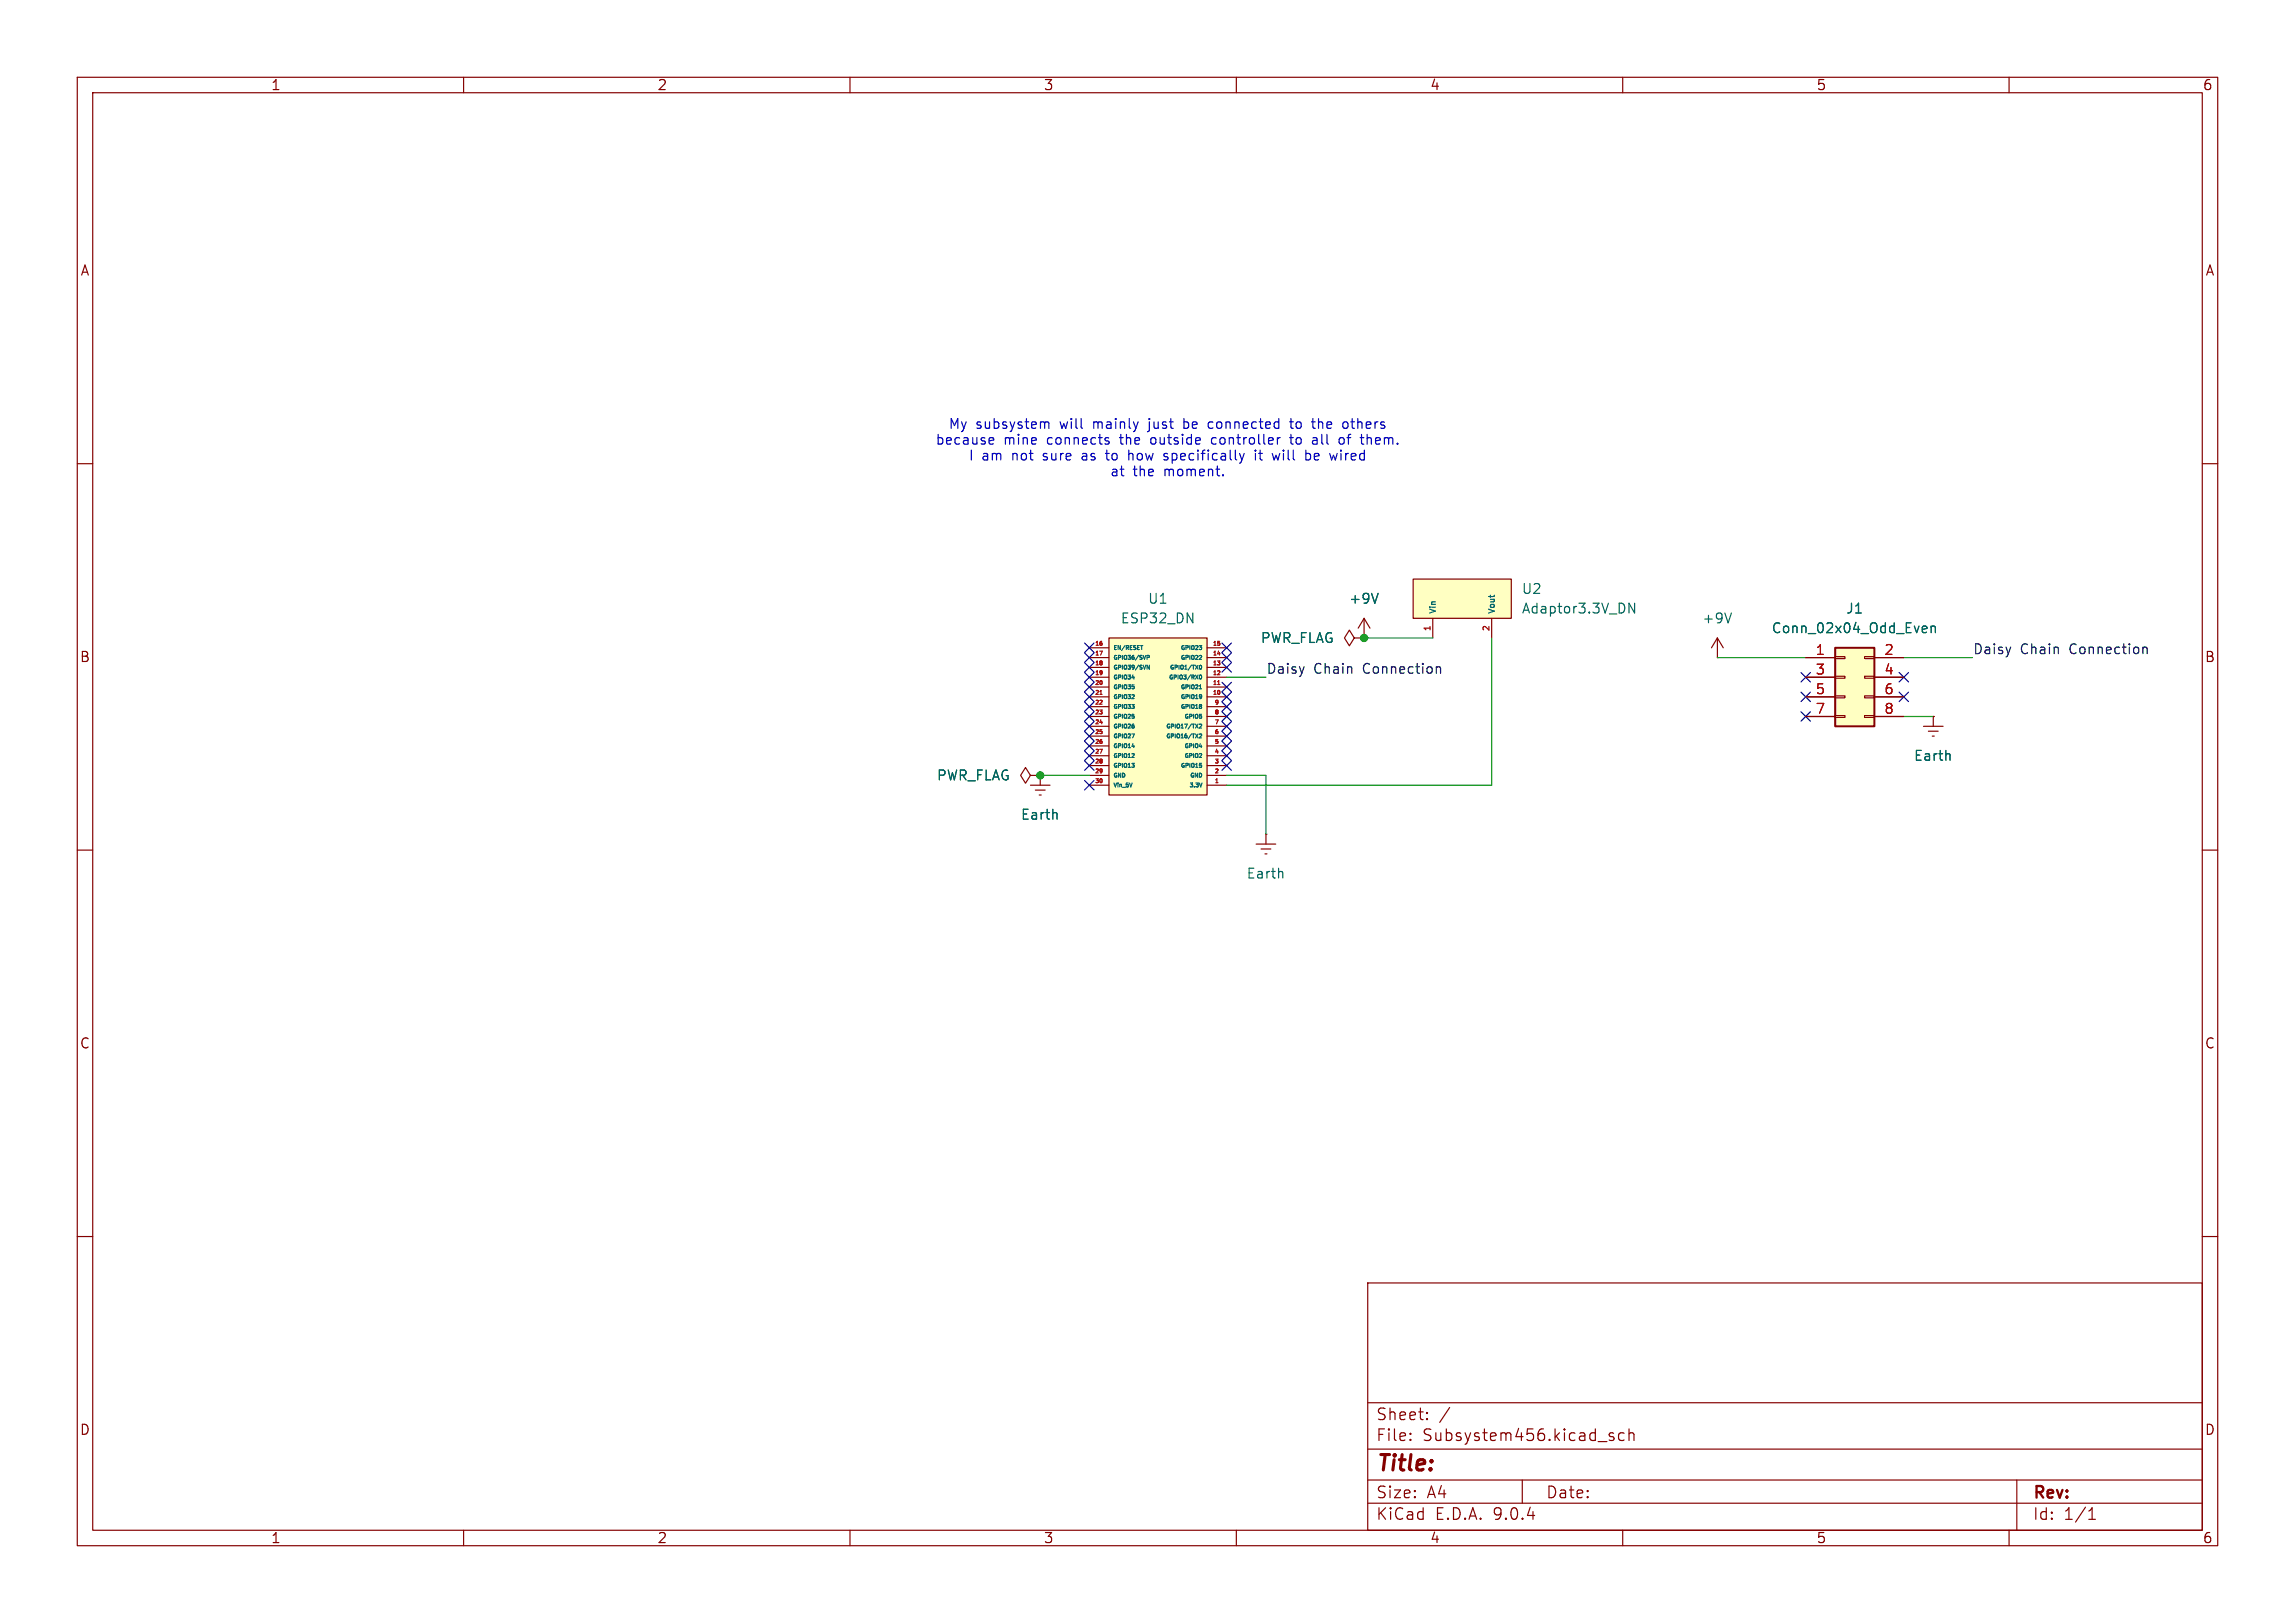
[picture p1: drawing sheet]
<svg xmlns="http://www.w3.org/2000/svg" width="297mm" height="210mm" viewBox="0 0 297 210" stroke-linecap="round" stroke-linejoin="round" font-family="sans-serif">
<defs><g id="words">
<text font-size="2.8" fill="#840000" x="178" y="190.9">Title:</text>
<g font-size="2.1" fill="#840000">
<text x="178" y="184">Sheet:</text>
<text x="178" y="186.7">File:</text>
<text x="184.1" y="186.7">Subsystem456.kicad_sch</text>
<text x="178" y="196.9">KiCad</text>
<text x="178" y="194.1">Size:</text>
<text x="184.7" y="194.1">A4</text>
<text x="185.7" y="196.9">E.D.A.</text>
<text x="193.3" y="196.9">9.0.4</text>
<text x="200" y="194.1">Date:</text>
<text x="263" y="194.3">Rev:</text>
<text x="263" y="196.9">Id:</text>
<text x="267.1" y="196.9">1/1</text>
</g>
<g font-size="1.8" fill="#840000">
<text x="35" y="11.9">1</text>
<text x="85" y="11.9">2</text>
<text x="135" y="11.9">3</text>
<text x="185" y="11.9">4</text>
<text x="235" y="11.9">5</text>
<text x="285" y="11.9">6</text>
<text x="10.3" y="35.9">A</text>
<text x="285.3" y="35.9">A</text>
<text x="10.3" y="85.9">B</text>
<text x="285.3" y="85.9">B</text>
<text x="10.3" y="135.9">C</text>
<text x="285.3" y="135.9">C</text>
<text x="10.3" y="185.9">D</text>
<text x="285.3" y="185.9">D</text>
<text x="35" y="199.9">1</text>
<text x="85" y="199.9">2</text>
<text x="135" y="199.9">3</text>
<text x="185" y="199.9">4</text>
<text x="235" y="199.9">5</text>
<text x="285" y="199.9">6</text>
</g>
<g font-size="1.8" fill="#0000c2">
<text x="121" y="57.8">because</text>
<text x="122.7" y="55.7">My subsystem</text>
<text x="125.3" y="59.8">I</text>
<text x="127.1" y="59.8">am</text>
<text x="129.9" y="57.8">mine</text>
<text x="131.1" y="59.8">not</text>
<text x="135.3" y="59.8">sure</text>
<text x="135.6" y="57.8">connects</text>
<text x="137.3" y="55.7">will</text>
<text x="140.5" y="59.8">as</text>
<text x="141.8" y="55.7">mainly</text>
<text x="143.8" y="59.8">to</text>
<text x="145.3" y="57.8">the</text>
<text x="146.9" y="59.8">how</text>
<text x="149.1" y="55.7">just</text>
<text x="149.4" y="57.8">outside</text>
<text x="151.7" y="59.8">specifically</text>
<text x="153.8" y="55.7">be</text>
<text x="157.2" y="55.7">connected</text>
<text x="157.5" y="57.8">controller</text>
<text x="163.7" y="59.8">it</text>
<text x="166.2" y="59.8">will</text>
<text x="167.9" y="57.8">to</text>
<text x="168.1" y="55.7">to</text>
<text x="170.6" y="59.8">be</text>
<text x="170.9" y="57.8">all</text>
<text x="171.1" y="55.7">the</text>
<text x="174" y="59.8">wired</text>
<text x="174.6" y="57.8">of</text>
<text x="175.3" y="55.7">others</text>
<text x="177.6" y="57.8">them.</text>
<text x="143.6" y="61.8">at</text>
<text x="146.6" y="61.8">the</text>
<text x="150.8" y="61.8">moment.</text>
</g>
<g font-size="1.8" fill="#006464">
<text x="196.9" y="77.1">U2</text>
<text x="145" y="80.9">ESP32_DN</text>
<text x="148.5" y="78.3">U1</text>
<text x="163.1" y="83.4">PWR_FLAG</text>
<text x="174.5" y="78.3">+9V</text>
<text x="196.9" y="79.6">Adaptor3.3V_DN</text>
<text x="220.2" y="80.9">+9V</text>
<text x="229.2" y="82.1">Conn_02x04_Odd_Even</text>
<text x="238.8" y="79.6">J1</text>
<text x="121.2" y="101.2">PWR_FLAG</text>
<text x="247.6" y="98.7">Earth</text>
<text x="132" y="106.3">Earth</text>
<text x="161.2" y="113.9">Earth</text>
</g>
<g font-size="1.8" fill="#0f0f0f">
<text x="163.8" y="87.3">Daisy</text>
<text x="170" y="87.3">Chain</text>
<text x="176.5" y="87.3">Connection</text>
<text x="255.3" y="84.7">Daisy</text>
<text x="261.5" y="84.7">Chain</text>
<text x="268" y="84.7">Connection</text>
</g>
<g font-size="1.8" fill="#a90000">
<text x="234.9" y="84.8">1</text>
<text x="234.9" y="87.4">3</text>
<text x="234.9" y="89.9">5</text>
<text x="243.8" y="84.8">2</text>
<text x="243.8" y="87.4">4</text>
<text x="243.8" y="89.9">6</text>
<text x="234.9" y="92.5">7</text>
<text x="243.8" y="92.5">8</text>
</g>
<g font-size="1.1" fill="#a90000">
<text x="185.2" y="81.8" transform="rotate(-90 185.2 81.8)">1</text>
<text x="192.8" y="81.8" transform="rotate(-90 192.8 81.8)">2</text>
</g>
<g font-size="1.1" fill="#006464">
<text x="186" y="79.5" transform="rotate(-90 186 79.5)">Vin</text>
<text x="193.6" y="79.5" transform="rotate(-90 193.6 79.5)">Vout</text>
</g>
<g font-size=".7" fill="#a90000">
<text x="141.6" y="83.6">16</text>
<text x="156.8" y="83.6">15</text>
<text x="141.6" y="84.8">17</text>
<text x="141.6" y="86.1">18</text>
<text x="141.6" y="87.4">19</text>
<text x="141.6" y="88.6">20</text>
<text x="141.6" y="89.9">21</text>
<text x="156.8" y="84.8">14</text>
<text x="156.8" y="86.1">13</text>
<text x="156.8" y="87.4">12</text>
<text x="156.8" y="88.6">11</text>
<text x="156.8" y="89.9">10</text>
<text x="141.6" y="91.2">22</text>
<text x="141.6" y="92.5">23</text>
<text x="141.6" y="93.7">24</text>
<text x="141.6" y="95">25</text>
<text x="157.1" y="91.2">9</text>
<text x="157.1" y="92.5">8</text>
<text x="157.1" y="93.7">7</text>
<text x="157.1" y="95">6</text>
<text x="141.6" y="96.3">26</text>
<text x="141.6" y="97.5">27</text>
<text x="141.6" y="98.8">28</text>
<text x="141.6" y="100.1">29</text>
<text x="141.6" y="101.3">30</text>
<text x="157.1" y="96.3">5</text>
<text x="157.1" y="97.5">4</text>
<text x="157.1" y="98.8">3</text>
<text x="157.1" y="100.1">2</text>
<text x="157.1" y="101.3">1</text>
</g>
<g font-size=".7" fill="#006464">
<text x="144" y="84.3">EN/RESET</text>
<text x="144" y="85.6">GPIO36/SVP</text>
<text x="144" y="86.8">GPIO39/SVN</text>
<text x="144" y="88.1">GPIO34</text>
<text x="144" y="89.4">GPIO35</text>
<text x="151.1" y="88.1">GPIO3/RX0</text>
<text x="151.2" y="86.8">GPIO1/TX0</text>
<text x="152.6" y="84.3">GPIO23</text>
<text x="152.6" y="85.6">GPIO22</text>
<text x="152.6" y="89.4">GPIO21</text>
<text x="144" y="90.7">GPIO32</text>
<text x="144" y="91.9">GPIO33</text>
<text x="144" y="93.2">GPIO25</text>
<text x="144" y="94.5">GPIO26</text>
<text x="144" y="95.7">GPIO27</text>
<text x="150.7" y="94.5">GPIO17/TX2</text>
<text x="150.7" y="95.7">GPIO16/TX2</text>
<text x="152.6" y="90.7">GPIO19</text>
<text x="152.6" y="91.9">GPIO18</text>
<text x="153.1" y="93.2">GPIO5</text>
<text x="144" y="97">GPIO14</text>
<text x="144" y="98.3">GPIO12</text>
<text x="144" y="99.5">GPIO13</text>
<text x="144" y="100.8">GND</text>
<text x="152.6" y="99.5">GPIO15</text>
<text x="153.1" y="97">GPIO4</text>
<text x="153.1" y="98.3">GPIO2</text>
<text x="153.8" y="100.8">GND</text>
<text x="144" y="102.1">Vin_5V</text>
<text x="153.7" y="102.1">3.3V</text>
</g>
</g></defs>
<g fill="none" stroke="#840000" stroke-width=".15">
<path d="M10 10h277v190h-277zM12 12h273v186h-273zM60 10v2M110 10v2M160 10v2M210 10v2M260 10v2M10 60h2M285 60h2M175.3 82.6l-.7-1.1-.6 1.1 .6 1 .7-1h1.2M176.5 82.6h.1M176.5 80l-.7 1.3"/>
<path d="M176.5 80l.8 1.3M176.5 80v2.6M10 110h2M162.6 109.2h2.5M163.2 109.9h1.3M163.7 110.5h.3M163.8 108h.1M163.8 108v1.2M285 110h2M10 160h2M177 166h108v32h-108zM285 160h2"/>
<path d="M60 198v2M110 198v2M160 198v2M177 194.5h108M177 191.5h108M177 187.5h108M177 181.5h108M182.5 186.3h.1l-.1 .1M182.5 186.3v.1M182.5 185.5v.1M182.5 185.5h.1l-.1 .1M184.7 183.6v.1"/>
<path d="M184.7 183.6h-.1l.1 .1M184.7 182.8v.1M184.7 182.8h-.1l.1 .1M187.6 182.1l-1.3 2M197 191.5v3M208.3 185.8l.5 .2 .1 .2-.2 .2-.5-.1M208.3 185.5l.2-.1 .3 .1M210 198v2M210.2 185.5l-.5-.1-.2 .3v.4l.1 .2 .1 .1 .5-.1M210.8 185.5a.37 .37 0 0 1 .7 .1v.8M210.8 184.9v1.5M260 198v2"/>
<path d="M261 191.5v6.5M270.3 196.6h.9M270.3 195.5l.4-.4v1.5"/>
</g>
<path d="M178.3 76.8l-.4 1.2M165.9 112.8l.1 .8" fill="none" stroke="#006464" stroke-width=".15"/>
<path d="M143.5 82.6h12.7v20.3h-12.7z" fill="#ffffc2"/>
<g fill="none" stroke="#840000" stroke-width=".15">
<path d="M141 83.8h2.5M141 85.1h2.5M141 86.4h2.5M141 87.6h2.5M141 88.9h2.5M141 90.2h2.5M141 91.4h2.5M141 92.7h2.5M141 94h2.5M141 95.3h2.5M141 96.5h2.5M141 97.8h2.5"/>
<path d="M141 99.1h2.5M143.5 82.6h12.7v20.3h-12.7zM156.2 83.8h2.5M156.2 85.1h2.5M156.2 86.4h2.5M156.2 87.6h2.5M156.2 88.9h2.5M156.2 90.2h2.5M156.2 91.4h2.5M156.2 92.7h2.5M156.2 94h2.5M156.2 95.3h2.5"/>
<path d="M156.2 96.5h2.5M156.2 97.8h2.5M156.2 99.1h2.5M133.3 100.3l-.6-1-.6 1 .6 1 .6-1h1.3M133.3 101.6h2.6M134 102.2h1.3M134.5 102.9h.2M134.6 100.3h.1M134.6 100.3v1.3M141 100.3h2.5M141 101.6h2.5M156.2 100.3h2.5"/>
<path d="M156.2 101.6h2.5"/>
</g>
<g fill="none" stroke="#006464" stroke-width=".15">
<path d="M145.6 83.5l-.4 .7M146.5 95h.3l-.2 .5M146.6 87.3l-.1 .4h.3M146.6 96.2l-.1 .4h.3M147.4 84.8l-.5 .6M147.4 86.1l-.5 .6M147.6 83.5h.3M148.4 85.1h.3v-.2l-.3-.1v.5M148.7 86.1v.5l-.3-.5v.5M154.1 87.3l-.5 .7M154.2 86.1l-.4 .6M154.2 93.7l-.4 .6"/>
<path d="M154.2 94.9l-.4 .7M154.7 87.3l.3 .6M154.7 93.7l.3 .5M154.7 95l.3 .5M155 87.3l-.3 .6M155 93.7l-.3 .5M155 95l-.3 .5M155.2 83.5h.3l-.2 .2 .2 .1v.2h-.2M155.2 95h.2l.1 .1-.3 .4h.3M155.2 93.7h.2l.1 .1-.3 .4h.3M155.2 89.1h.3M155.2 88.8l.2-.2v.5"/>
<path d="M155.2 92.4h.3M155.2 98.8h.3M155.3 86.1a.23 .23 0 0 1 .2 .2 .23 .23 0 0 1-.2 .2zM155.3 87.4v-.1a.23 .23 0 0 1 .2 .3 .23 .23 0 0 1-.2 .2zM155.3 84.8h.2v.2l-.3 .3h.3M155.3 99l.2 .1v.2h-.2M155.3 89.9h.2v.3M155.3 91.2l.2 .1M155.3 91.4h.1M155.3 96.2l-.1 .4h.3M155.4 91.4l.1 .2-.2 .1M155.4 92.6l.1 .1-.1 .2"/>
<path d="M155.4 97.5l.1 .2-.3 .3h.3M155.5 90.2h-.2M155.5 91.3h.1M155.5 90.2l-.1 .2M155.5 90.1v.1M155.5 91.3l-.1 .1M136.7 105.2l.1 .8M144.2 101.3l.1 .5 .2-.5M144.7 101.3h.1M144.7 101.3v.1M146 101.3h-.2l-.1 .3M146.2 101.3l.1 .5 .2-.5"/>
<path d="M154 101.3h.3l-.1 .2M154.8 101.3h.3l-.2 .2M155.2 101.3l.2 .5 .2-.5"/>
</g>
<g fill="none" stroke="#a90000" stroke-width=".15">
<path d="M142.3 84.3h.4l-.3 .5M142.3 91.9h.3l-.1 .2M142.3 97h.4l-.3 .5M142.3 89.8h.3M142.3 93.5h.4M142.4 94.4h.2M142.4 89.4l.1-.1v.5M142.5 90.6l.1 .2-.3 .3h.3M142.6 83.2v.3M142.6 85.8v.2M142.6 86.8v.5M142.6 88.1v.4"/>
<path d="M142.6 92.1v.3M142.6 94.6v.3M142.6 95.9v.3M142.6 98.3v.1M142.6 98.5v.2M142.6 99.5v.3M142.6 85.6h.1M142.6 99.8h.1M142.6 85.6v.1M142.6 87v.1M142.6 99.8v.2M142.6 99.7v.1"/>
<path d="M157.6 85.5h.3l-.2 .2M157.6 84.6h.3M157.6 88.6h.3M157.6 83h.2M157.7 88.1v.5M157.8 86.8v.2l-.2 .3h.3M157.8 83.2v.3M157.8 85.7v.3M157.8 89.4v.4M142.6 100.8v.4M157.3 101.3h.3"/>
</g>
<path d="M182.9 74.9h12.7v5.1h-12.7z" fill="#ffffc2"/>
<path d="M182.9 74.9h12.7v5.1h-12.7zM185.4 80v2.6M193 80v2.6" fill="none" stroke="#840000" stroke-width=".15"/>
<path d="M211.5 78v1.3l-.7-1.3v1.3" fill="none" stroke="#006464" stroke-width=".15"/>
<path d="M237.5 83.8h5.1v10.2h-5.1z" fill="#ffffc2"/>
<path d="M237.5 83.8h5.1v10.2h-5.1z" fill="none" stroke="#840000" stroke-width=".25"/>
<g fill="none" stroke="#840000" stroke-width=".15">
<path d="M176.5 82.6h.1M222.2 85.1h.1M222.2 82.6l-.7 1.2M222.2 82.6l.8 1.2M222.2 82.6v2.5M233.7 85.1h3.8M233.7 87.6h3.8M233.7 90.2h3.8M233.7 92.7h3.8M237.5 85h1.3v.2h-1.3zM237.5 87.5h1.3v.3h-1.3zM237.5 90h1.3v.3h-1.3z"/>
<path d="M237.5 92.6h1.3v.2h-1.3zM241.3 85h1.3v.2h-1.3zM241.3 87.5h1.3v.3h-1.3zM241.3 90h1.3v.3h-1.3zM241.3 92.6h1.3v.2h-1.3zM242.6 85.1h3.8M242.6 87.6h3.8M242.6 90.2h3.8M242.6 92.7h3.8M248.9 94h2.6M249.6 94.6h1.2M250.1 95.3h.2"/>
<path d="M250.2 92.7h.1M250.2 92.7v1.3M134.6 100.3h.1"/>
</g>
<path d="M178.3 76.8l-.4 1.2M224.1 79.3l-.5 1.3M248.9 81l.4 .1 .1 .2-.6 .1M249.3 81.8l-.4 .1M249.9 81.1a.32 .32 0 0 1 .6 .1v.7M249.9 81v.9M252.3 97.6l.1 .8M136.7 105.2l.1 .8" fill="none" stroke="#006464" stroke-width=".15"/>
<path d="M185.9 86.3h.5v.8M277.4 83.8h.4l.1 .8" fill="none" stroke="#0f0f0f" stroke-width=".15"/>
<path d="M158.7 87.6h5.1M176.5 82.6h8.9M193 82.6v19h-34.3M222.2 85.1h11.5M246.4 92.7h3.8M246.4 85.1h8.9M134.6 100.3h6.4M158.7 100.3h5.1v7.7" fill="none" stroke="#009600" stroke-width=".15"/>
<g fill="none" stroke="#000084" stroke-width=".15">
<path d="M140.4 92.1l1.2 1.2M140.4 97.2l1.2 1.2M140.4 93.4l1.2 1.2M140.4 95.9l1.2 1.2M140.4 94.6l1.2 1.3M140.4 98.5l1.2 1.2M140.4 90.8l1.2 1.2M140.4 88.3l1.2 1.2M140.4 87l1.2 1.2M140.4 89.6l1.2 1.2M140.4 85.8l1.2 1.2M140.4 83.2l1.2 1.2"/>
<path d="M140.4 84.5l1.2 1.2M141.6 92.1l-1.2 1.2M141.6 97.2l-1.2 1.2M141.6 93.4l-1.2 1.2M141.6 95.9l-1.2 1.2M141.6 94.6l-1.2 1.3M141.6 98.5l-1.2 1.2M141.6 90.8l-1.2 1.2M141.6 88.3l-1.2 1.2M141.6 87l-1.2 1.2M141.6 89.6l-1.2 1.2M141.6 85.8l-1.2 1.2"/>
<path d="M141.6 83.2l-1.2 1.2M141.6 84.5l-1.2 1.2M158.1 93.4l1.3 1.2M158.1 83.2l1.3 1.2M158.1 88.3l1.3 1.2M158.1 89.6l1.3 1.2M158.1 85.8l1.3 1.2M158.1 84.5l1.3 1.2M158.1 94.6l1.3 1.3M158.1 92.1l1.3 1.2M158.1 97.2l1.3 1.2M158.1 98.5l1.3 1.2"/>
<path d="M158.1 95.9l1.3 1.2M158.1 90.8l1.3 1.2M159.4 83.2l-1.3 1.2M159.4 93.4l-1.3 1.2M159.4 88.3l-1.3 1.2M159.4 89.6l-1.3 1.2M159.4 85.8l-1.3 1.2M159.4 84.5l-1.3 1.2M159.4 94.6l-1.3 1.3M159.4 92.1l-1.3 1.2M159.4 97.2l-1.3 1.2M159.4 98.5l-1.3 1.2"/>
<path d="M159.4 95.9l-1.3 1.2M159.4 90.8l-1.3 1.2M233.1 92.1l1.2 1.2M233.1 89.6l1.2 1.2M233.1 87l1.2 1.2M234.3 92.1l-1.2 1.2M234.3 89.6l-1.2 1.2M234.3 87l-1.2 1.2M245.8 87l1.2 1.2M245.8 89.6l1.2 1.2M247 87l-1.2 1.2M247 89.6l-1.2 1.2"/>
<path d="M140.4 101l1.2 1.2M141.6 101l-1.2 1.2"/>
</g>
<g fill="none" stroke="#0000c2" stroke-width=".15">
<path d="M128.5 57.4l-.3 .1M128.5 56.7l.1 .2-.6 .1M135.2 54.8l.2-.2h.3v.8M143.1 58.7h.4M143.2 57l.3 .1v.2l-.1 .2h-.3M143.2 58.2l.1 1.3M146.1 58.2v1.3M146.4 58.7l-.3 .1M148.5 55.9h.1M150.7 58.7h.4M150.7 59l.3 .1 .2 .2M151.2 59.3l-.2 .2h-.4"/>
<path d="M153.2 54.2v1.2M153.2 55.4h.1M153.3 54.6h-.1M156.8 54.6h-.3l-.1 .2v.5l.2 .1h.2M157 56.6l-.2 .3v.3l.2 .3M161 58.7l-.3 .8M162.5 58.7v.8M162.9 58.7h.5M163.1 58.2v1.1l.2 .2M165.6 58.7l-.2 .8-.3-.6M165.7 56.6l-.3 .1-.1 .2M166.9 54.6h.5"/>
<path d="M166.9 56.6h.5M167.1 54.2v1v.2h.3M167.1 56.2v1.1v.1l.3 .1M169.1 58.7h.4l.1 .2-.1 .5-.1 .1h-.3M169.7 54.6h.5M169.9 57.4h.6M169.9 56.7h.5M170.1 55.4h.1M170.1 58.7v.8M170.5 56.9l-.6 .1M170.7 59l-.6 .1M173.4 56.7a.34 .34 0 0 1 .3-.1 .34 .34 0 0 1 .3 .3v.3a.34 .34 0 0 1-.4 .3 .34 .34 0 0 1-.3-.3z"/>
<path d="M174 54.6a.34 .34 0 0 1 .4 .2v.4a.34 .34 0 0 1-.4 .2M176.9 56.2v1.3M177.1 56.6l-.2 .1M158.3 61.4v.2"/>
</g>
<g fill="#009600" stroke="#009600" stroke-width=".15">
<circle cx="134.6" cy="100.3" r=".46"/>
<circle cx="176.5" cy="82.6" r=".46"/>
</g>
<use href="#words"/>
</svg>
